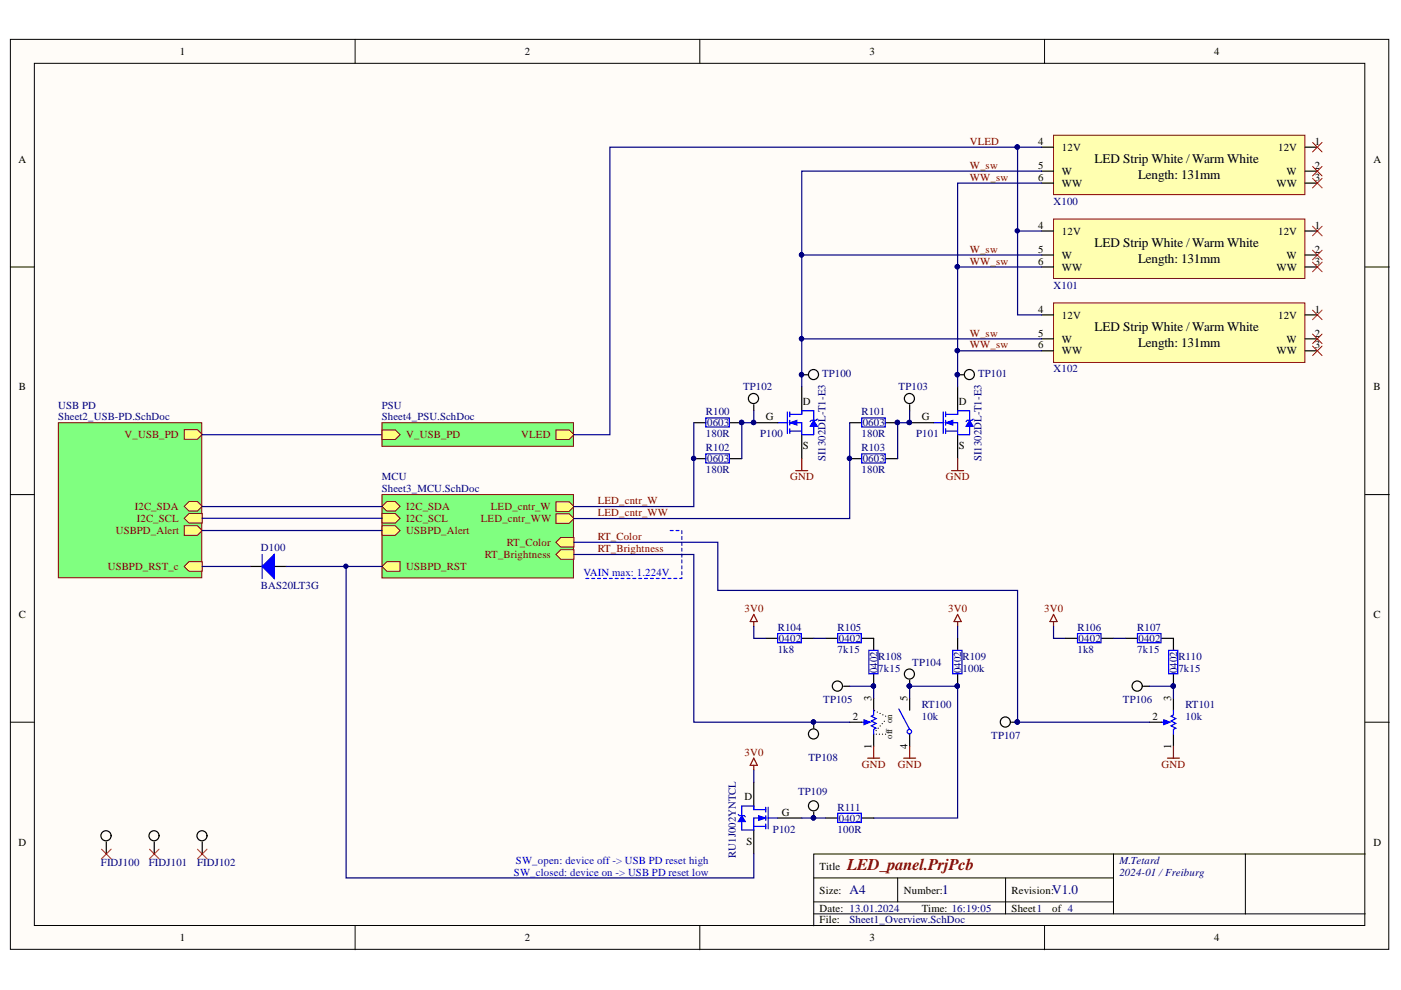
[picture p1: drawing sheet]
<svg xmlns="http://www.w3.org/2000/svg" width="297mm" height="210mm" viewBox="0 0 297 210" stroke-linecap="round" stroke-linejoin="round" font-family="sans-serif">
<defs><g id="words">
<text font-size="3.5" fill="#800000" x="179.6" y="184.4">LED_panel.PrjPcb</text>
<g font-size="2.8">
<text x="232.1" y="34.7">LED Strip White / Warm White</text>
<text x="241.3" y="38">Length: 131mm</text>
<text x="232.1" y="52.4">LED Strip White / Warm White</text>
<text x="241.3" y="55.8">Length: 131mm</text>
<text x="232.1" y="70.3">LED Strip White / Warm White</text>
<text x="241.3" y="73.6">Length: 131mm</text>
</g>
<g font-size="2.8" fill="#000080">
<text x="180.1" y="189.6">A4</text>
<text x="199.8" y="189.6">1</text>
<text x="223.1" y="189.6">V1.0</text>
</g>
<g font-size="2.3">
<text x="38.2" y="11.7">1</text>
<text x="111.3" y="11.7">2</text>
<text x="184.4" y="11.7">3</text>
<text x="257.5" y="11.7">4</text>
<text x="3.9" y="34.5">A</text>
<text x="220.1" y="30.7">4</text>
<text x="220.1" y="35.8">5</text>
<text x="225.1" y="32">12V</text>
<text x="271" y="32">12V</text>
<text x="278.8" y="30.7">1</text>
<text x="278.8" y="35.8">2</text>
<text x="291.2" y="34.5">A</text>
<text x="220.1" y="38.3">6</text>
<text x="225.1" y="37">W</text>
<text x="225.1" y="39.6">WW</text>
<text x="270.7" y="39.6">WW</text>
<text x="272.8" y="37">W</text>
<text x="278.8" y="38.3">3</text>
<text x="220.1" y="48.5">4</text>
<text x="220.1" y="53.6">5</text>
<text x="225.1" y="49.8">12V</text>
<text x="271" y="49.8">12V</text>
<text x="278.8" y="48.5">1</text>
<text x="278.8" y="53.6">2</text>
<text x="220.1" y="56.1">6</text>
<text x="225.1" y="54.9">W</text>
<text x="225.1" y="57.4">WW</text>
<text x="270.7" y="57.4">WW</text>
<text x="272.8" y="54.9">W</text>
<text x="278.8" y="56.1">3</text>
<text x="220.1" y="66.3">4</text>
<text x="220.1" y="71.4">5</text>
<text x="225.1" y="67.5">12V</text>
<text x="271" y="67.5">12V</text>
<text x="278.8" y="66.3">1</text>
<text x="278.8" y="71.4">2</text>
<text x="220.1" y="73.9">6</text>
<text x="225.1" y="72.6">W</text>
<text x="225.1" y="75.2">WW</text>
<text x="270.7" y="75.2">WW</text>
<text x="272.8" y="72.6">W</text>
<text x="278.8" y="73.9">3</text>
<text x="4" y="82.8">B</text>
<text x="291.2" y="82.8">B</text>
<text x="162.4" y="89.1">G</text>
<text x="170.2" y="85.8">D</text>
<text x="195.4" y="89.1">G</text>
<text x="203.3" y="85.8">D</text>
<text x="170.2" y="95.2">S</text>
<text x="203.3" y="95.2">S</text>
<text x="4" y="131">C</text>
<text x="291.2" y="131">C</text>
<text x="184.8" y="148.5" transform="rotate(-90 184.8 148.5)">3</text>
<text x="192.4" y="148.5" transform="rotate(-90 192.4 148.5)">5</text>
<text x="248.3" y="148.5" transform="rotate(-90 248.3 148.5)">3</text>
<text x="180.8" y="152.6">2</text>
<text x="244.3" y="152.6">2</text>
<text x="184.8" y="158.9" transform="rotate(-90 184.8 158.9)">1</text>
<text x="192.4" y="158.9" transform="rotate(-90 192.4 158.9)">4</text>
<text x="248.3" y="158.9" transform="rotate(-90 248.3 158.9)">1</text>
<text x="157.9" y="169.7">D</text>
<text x="165.7" y="173">G</text>
<text x="3.9" y="179.3">D</text>
<text x="158.3" y="179.1">S</text>
<text x="291.2" y="179.3">D</text>
<text x="173.8" y="184.4">Title</text>
<text x="173.8" y="189.5">Size:</text>
<text x="191.6" y="189.5">Number:</text>
<text x="214.5" y="189.5">Revision:</text>
<text x="173.8" y="193.3">Date: 13.01.2024</text>
<text x="173.8" y="195.8">File:</text>
<text x="195.4" y="193.3">Time: 16:19:05</text>
<text x="214.5" y="193.3">Sheet1</text>
<text x="223.1" y="193.3">of 4</text>
<text x="38.2" y="199.6">1</text>
<text x="111.3" y="199.6">2</text>
<text x="184.4" y="199.6">3</text>
<text x="257.5" y="199.6">4</text>
</g>
<g font-size="2.3" fill="#800000">
<text x="205.6" y="30.7">VLED</text>
<text x="205.6" y="35.8">W_sw</text>
<text x="205.6" y="38.3">WW_sw</text>
<text x="205.6" y="53.6">W_sw</text>
<text x="205.6" y="56.1">WW_sw</text>
<text x="205.6" y="71.4">W_sw</text>
<text x="205.6" y="73.9">WW_sw</text>
<text x="26.4" y="92.9">V_USB_PD</text>
<text x="86.1" y="92.9">V_USB_PD</text>
<text x="110.5" y="92.9">VLED</text>
<text x="167.5" y="101.8">GND</text>
<text x="200.5" y="101.8">GND</text>
<text x="126.7" y="106.9">LED_cntr_W</text>
<text x="24.5" y="113.3">USBPD_Alert</text>
<text x="28.6" y="108.1">I2C_SDA</text>
<text x="29" y="110.7">I2C_SCL</text>
<text x="86.1" y="110.7">I2C_SCL</text>
<text x="86.1" y="108.1">I2C_SDA</text>
<text x="86.1" y="113.3">USBPD_Alert</text>
<text x="102" y="110.8">LED_cntr_WW</text>
<text x="104.1" y="108.2">LED_cntr_W</text>
<text x="126.7" y="109.5">LED_cntr_WW</text>
<text x="102.8" y="118.4">RT_Brightness</text>
<text x="107.5" y="115.7">RT_Color</text>
<text x="126.7" y="114.5">RT_Color</text>
<text x="126.7" y="117.1">RT_Brightness</text>
<text x="22.8" y="120.9">USBPD_RST_c</text>
<text x="86.1" y="120.9">USBPD_RST</text>
<text x="157.9" y="129.8">3V0</text>
<text x="201" y="129.8">3V0</text>
<text x="221.4" y="129.8">3V0</text>
<text x="157.9" y="160.2">3V0</text>
<text x="182.8" y="162.7">GND</text>
<text x="190.4" y="162.7">GND</text>
<text x="246.3" y="162.7">GND</text>
</g>
<g font-size="2.3" fill="#000080">
<text x="223.4" y="43.5">X100</text>
<text x="223.4" y="61.2">X101</text>
<text x="157.5" y="82.8">TP102</text>
<text x="174.3" y="80">TP100</text>
<text x="190.5" y="82.8">TP103</text>
<text x="207.4" y="80">TP101</text>
<text x="223.4" y="79">X102</text>
<text x="12.4" y="86.7">USB PD</text>
<text x="12.4" y="89.1">Sheet2_USB-PD.SchDoc</text>
<text x="81" y="86.7">PSU</text>
<text x="81" y="89.1">Sheet4_PSU.SchDoc</text>
<text x="149.7" y="88.1">R100</text>
<text x="182.7" y="88.1">R101</text>
<text x="149.7" y="92.7">180R</text>
<text x="149.7" y="95.7">R102</text>
<text x="149.9" y="90.4">0603</text>
<text x="161.2" y="92.7">P100</text>
<text x="182.7" y="92.7">180R</text>
<text x="182.7" y="95.7">R103</text>
<text x="182.9" y="90.4">0603</text>
<text x="194.3" y="92.7">P101</text>
<text x="81" y="101.9">MCU</text>
<text x="149.7" y="100.3">180R</text>
<text x="149.9" y="98">0603</text>
<text x="175.1" y="97.8" transform="rotate(-90 175.1 97.8)">SI1302DL-T1-E3</text>
<text x="182.7" y="100.3">180R</text>
<text x="182.9" y="98">0603</text>
<text x="208.1" y="97.8" transform="rotate(-90 208.1 97.8)">SI1302DL-T1-E3</text>
<text x="81" y="104.4">Sheet3_MCU.SchDoc</text>
<text x="55.3" y="116.8">D100</text>
<text x="55.3" y="125">BAS20LT3G</text>
<text x="164.9" y="133.8">R104</text>
<text x="165.2" y="136.1">0402</text>
<text x="177.6" y="133.8">R105</text>
<text x="177.8" y="136.1">0402</text>
<text x="228.4" y="133.8">R106</text>
<text x="228.7" y="136.1">0402</text>
<text x="241.1" y="133.8">R107</text>
<text x="241.4" y="136.1">0402</text>
<text x="164.9" y="138.4">1k8</text>
<text x="177.6" y="138.4">7k15</text>
<text x="186" y="142.7" transform="rotate(-90 186 142.7)">0402</text>
<text x="186.2" y="142.5">7k15</text>
<text x="186.2" y="139.9">R108</text>
<text x="193.4" y="141.2">TP104</text>
<text x="203.8" y="142.7" transform="rotate(-90 203.8 142.7)">0402</text>
<text x="204.1" y="142.5">100k</text>
<text x="204.1" y="139.9">R109</text>
<text x="228.4" y="138.4">1k8</text>
<text x="241.1" y="138.4">7k15</text>
<text x="249.6" y="142.7" transform="rotate(-90 249.6 142.7)">0402</text>
<text x="249.8" y="142.5">7k15</text>
<text x="249.8" y="139.9">R110</text>
<text x="174.5" y="149">TP105</text>
<text x="238.1" y="149">TP106</text>
<text x="195.4" y="150.1">RT100</text>
<text x="195.4" y="152.6">10k</text>
<text x="251.4" y="150.1">RT101</text>
<text x="251.4" y="152.6">10k</text>
<text x="171.4" y="161.4">TP108</text>
<text x="210.2" y="156.7">TP107</text>
<text x="169.2" y="168.7">TP109</text>
<text x="177.6" y="172">R111</text>
<text x="163.9" y="176.5">P102</text>
<text x="177.6" y="176.5">100R</text>
<text x="177.8" y="174.2">0402</text>
<text x="21.4" y="183.6">FIDJ100</text>
<text x="31.6" y="183.6">FIDJ101</text>
<text x="41.8" y="183.6">FIDJ102</text>
<text x="156" y="181.9" transform="rotate(-90 156 181.9)">RU1J002YNTCL</text>
<text x="237.3" y="183.1">M.Tetard</text>
<text x="237.3" y="185.7">2024-01 /Freiburg</text>
<text x="180.1" y="195.8">Sheet1_Overview.SchDoc</text>
</g>
<g font-size="2.3" fill="#00f">
<text x="123.7" y="122.2">VAIN max: 1.224V</text>
<text x="109" y="185.7">SW_closed: device on -&gt; USB PD reset low</text>
<text x="109.4" y="183.1">SW_open: device off -&gt; USB PD reset high</text>
</g>
<text font-size="1.9" x="189.2" y="156.7" transform="rotate(-90 189.2 156.7)">off on</text>
</g></defs>
<g fill="#fffcf8" stroke="#000" stroke-width=".21">
<path d="M2.2 8.3h292.2v193h-292.2z"/>
<path d="M7.3 13.4h282.1v182.8h-282.1z"/>
</g>
<g fill="none" stroke="#000" stroke-width=".21">
<path d="M75.3 8.3v5.1M148.4 8.3v5.1M221.5 8.3v5.1M2.2 56.6h5.1M289.5 56.6h5.1M2.2 104.9h5.1M289.5 104.9h5.1M2.2 153.1h5.1M289.5 153.1h5.1M75.3 196.3v5.1M148.4 196.3v5.1M172.5 186.1h63.6"/>
<path d="M172.5 193.8h117M172.5 191.2h63.6M190.3 186.1v5.1M213.2 186.1v7.7M221.5 196.3v5.1M236.1 181.1v12.7M264 181.1h-91.5v15.2M289.5 181.1h-25.5v12.7"/>
</g>
<g fill="none" stroke="#000" stroke-width=".25">
<path d="M22.5 178.5v2.6M32.7 178.5v2.6M42.9 178.5v2.6"/>
<circle cx="22.5" cy="177.2" r="1.07"/>
<circle cx="32.7" cy="177.2" r="1.07"/>
<circle cx="42.8" cy="177.2" r="1.07"/>
</g>
<path d="M21.5 180l2.1 2.1M23.6 180l-2.1 2.1M31.7 180l2 2.1M33.7 180l-2 2.1M41.9 180l2 2.1M43.9 180l-2 2.1" fill="none" stroke="#f00" stroke-width=".21"/>
<path d="M12.4 89.6h30.4v32.9h-30.4z" fill="#80ff80" stroke="#800000" stroke-width=".21"/>
<g fill="#ffff80" stroke="#800000" stroke-width=".21">
<path d="M39.1 111.5h2.8l1 1-1 1h-2.8z" fill-rule="evenodd"/>
<path d="M39.1 120.1l1-1h2.8v2h-2.8z" fill-rule="evenodd"/>
<path d="M39.1 107.4l1-1.1h1.8l1 1.1-1 1h-1.8z" fill-rule="evenodd"/>
<path d="M39.1 109.9l1-1h2.8v2h-2.8z" fill-rule="evenodd"/>
<path d="M39.1 91.1h2.8l1 1-1 1h-2.8z" fill-rule="evenodd"/>
</g>
<path d="M81 104.9h40.6v17.6h-40.6z" fill="#80ff80" stroke="#800000" stroke-width=".21"/>
<g fill="#ffff80" stroke="#800000" stroke-width=".21">
<path d="M81 108.9h2.8l1 1-1 1h-2.8z" fill-rule="evenodd"/>
<path d="M81 107.4l1-1.1h1.8l1 1.1-1 1h-1.8z" fill-rule="evenodd"/>
<path d="M81 111.5h2.8l1 1-1 1h-2.8z" fill-rule="evenodd"/>
<path d="M81 120.1l1-1h2.8v2h-2.8z" fill-rule="evenodd"/>
<path d="M117.9 106.4h2.8l1 1-1 1h-2.8z" fill-rule="evenodd"/>
<path d="M117.9 108.9h2.8l1 1-1 1.1h-2.8z" fill-rule="evenodd"/>
<path d="M117.9 117.6l1-1.1h2.8v2.1h-2.8z" fill-rule="evenodd"/>
<path d="M117.9 115l1-1h2.8v2h-2.8z" fill-rule="evenodd"/>
</g>
<g fill="none" stroke="#000" stroke-width=".25">
<path d="M159.8 85.8v1.3"/>
<circle cx="159.8" cy="84.5" r="1.07"/>
</g>
<path d="M42.9 92.1l38.1 .1" fill="none" stroke="#000080" stroke-width=".25"/>
<path d="M81 89.6h40.6v5h-40.6z" fill="#80ff80" stroke="#800000" stroke-width=".21"/>
<g fill="#ffff80" stroke="#800000" stroke-width=".21">
<path d="M81 91.1h2.8l1 1.1-1 1h-2.8z" fill-rule="evenodd"/>
<path d="M117.9 91.1h2.8l1 1.1-1 1h-2.8z" fill-rule="evenodd"/>
</g>
<g fill="none" stroke="#00f" stroke-width=".25">
<path d="M149.6 88.6h5v1.9h-5zM149.6 96.2h5v2h-5zM164.9 89.6h2M166.9 87.3v4.6M167.4 87.8h2.6v-.7h2.5v2M167.4 89.6h2.6v2.6h2.5v-1.8M167.4 91.4h2.6M167.4 87.3v1.1M167.4 89.1v1M167.4 90.9v1M173.3 88.9l-.3 .2h-1l-.2 .3M182.7 88.6h5v1.9h-5z"/>
<path d="M182.7 96.2h5v2h-5zM197.9 89.6h2.1M200 87.3v4.6M200.5 87.8h2.5v-.7h2.6v2M200.5 89.6h2.5v2.6h2.6v-1.8M200.5 91.4h2.5M200.5 87.3v1.1M200.5 89.1v1M200.5 90.9v1M206.3 88.9l-.2 .2h-1l-.3 .3M55.6 117.6v5M164.9 134.3h5v2h-5z"/>
<path d="M177.6 134.3h5v2h-5zM184.2 137.9h2v5h-2zM202 137.9h1.9v5h-1.9zM228.5 134.3h4.9v2h-4.9zM241.2 134.3h4.9v2h-4.9zM247.8 137.9h1.9v5h-1.9zM182.7 153.1h1.3M185.2 150.6v1l-.5 .3 1 .5-1 .5 1 .5-1 .5 1 .5-.5 .2v1.1M190.6 150.3l2.3 4.3M246.2 153.1h1.3M248.8 150.6v1l-.5 .3 1 .5-1 .5 1 .5-1 .5 1 .5-.5 .2v1.1M156.5 172.7l.3 .2h1l.2 .3"/>
<path d="M159.8 175.2h2.6M162.4 171.7h-2.6v-.8h-2.5v2M162.4 173.4h-2.6v2.6h-2.5v-1.8M162.4 171.2v1M162.4 172.9v1.1M162.4 174.7v1M162.9 173.4h2M162.9 171.2v4.5M177.6 172.4h5v2h-5z"/>
<circle cx="192.8" cy="155.1" r=".47"/>
</g>
<g fill="#00f" stroke="#00f" stroke-width=".21">
<path d="M200.5 89.6l1.5-.5v1z"/>
<path d="M205.6 89.1l.7 1.3h-1.5z"/>
<path d="M167.4 89.6l1.6-.5v1z"/>
<path d="M172.5 89.1l.8 1.3h-1.5z"/>
<path d="M160.8 172.9l1.6 .5-1.6 .6z"/>
<path d="M157.3 172.9l.7 1.3h-1.5z"/>
</g>
<g fill="none" stroke="#000" stroke-width=".25">
<path d="M170 79.5h1.3M203 79.5h1.3M147.1 89.6h2.5M147.1 97.2h2.5M154.7 89.6h2.6M154.7 97.2h2.6M159.8 89.6h5.1M170 82v5.1M170 92.2v5M180.2 89.6h2.5M180.2 97.2h2.5M187.8 89.6h2.5"/>
<path d="M187.8 97.2h2.5M192.9 89.6h5M192.9 85.8v1.3M203 82v5.1M203 92.2v5M53 120.1h2.6M58.1 120.1h2.6M162.4 135.3h2.5M170 135.3h2.5M175.1 135.3h2.5M182.7 135.3h2.5v2.6M203 135.3v2.6"/>
<path d="M225.9 135.3h2.6M233.5 135.3h2.6M238.6 135.3h2.6M246.2 135.3h2.6v2.6M172.5 153.1v1.3M178.9 145.5h1.3M180.2 153.1h2.5M185.2 143v2.5M185.2 148v2.6M185.2 155.7v2.5M192.9 144.2v1.3M192.9 148v2.6"/>
<path d="M192.9 155.7v2.5M203 143v2.5M214.5 153.1h1.2M242.4 145.5h1.3M243.7 153.1h2.5M248.8 143v2.5M248.8 148v2.6M248.8 155.7v2.5M159.8 165.8v5.1M159.8 176v5.1M164.9 173.4h5.1M172.5 172.2v1.2"/>
<path d="M175.1 173.4h2.5M182.7 173.4h2.5"/>
<circle cx="172.5" cy="79.4" r="1.07"/>
<circle cx="205.5" cy="79.4" r="1.07"/>
<circle cx="192.8" cy="84.5" r="1.07"/>
<circle cx="172.5" cy="155.6" r="1.07"/>
<circle cx="177.5" cy="145.5" r="1.08"/>
<circle cx="192.8" cy="142.9" r="1.07"/>
<circle cx="213.1" cy="153.1" r="1.07"/>
<circle cx="241.1" cy="145.5" r="1.08"/>
<circle cx="172.5" cy="170.9" r="1.07"/>
</g>
<g fill="#000080" stroke="#000080" stroke-width=".21">
<circle cx="192.8" cy="89.6" r=".46"/>
<circle cx="159.8" cy="89.6" r=".46"/>
<circle cx="190.3" cy="89.6" r=".46"/>
<circle cx="180.1" cy="97.2" r=".46"/>
<circle cx="157.2" cy="89.6" r=".46"/>
<circle cx="147.1" cy="97.2" r=".46"/>
<circle cx="169.9" cy="79.4" r=".46"/>
<circle cx="203" cy="79.4" r=".47"/>
<circle cx="185.2" cy="145.5" r=".46"/>
<circle cx="172.5" cy="153.1" r=".46"/>
<circle cx="248.7" cy="145.5" r=".46"/>
<circle cx="215.7" cy="153.1" r=".46"/>
<circle cx="192.8" cy="145.5" r=".46"/>
<circle cx="203" cy="145.5" r=".46"/>
<circle cx="172.5" cy="173.4" r=".47"/>
<circle cx="73.3" cy="120.1" r=".46"/>
</g>
<g fill="none" stroke="#800000" stroke-width=".25">
<path d="M168.7 99.8h2.6M170 97.2v2.6M201.8 99.8h2.5M203 97.2v2.6M159.8 130.3l.8 1.5h-1.5zM159.8 131.8v1M203 131.8v1M203 130.3l.8 1.5h-1.5zM223.4 130.3l.7 1.5h-1.5zM223.4 131.8v1M185.2 158.2v2.5M192.9 158.2v2.5"/>
<path d="M248.8 158.2v2.5M159.8 162.3v1M159.8 160.7l.8 1.6h-1.5zM184 160.7h2.5M191.6 160.7h2.5M247.5 160.7h2.6"/>
</g>
<g fill="none" stroke="#000080" stroke-width=".25">
<path d="M159.8 87.1v2.5h-2.5v7.6M192.9 87.1v2.5h-2.6v7.6M42.9 107.4h38.1M42.9 109.9h38.1M42.9 112.5h38.1M42.9 120.1h10.1M60.7 120.1h20.3M73.4 120.1v66h86.4v-5M203 132.8v2.5M223.4 132.8v2.5h2.5M180.2 145.5h5v2.5M192.9 148v-2.5h10.1v27.9h-17.8"/>
<path d="M243.7 145.5h5.1v2.5M159.8 163.3v2.5M170 173.4h5.1"/>
</g>
<g fill="#00f" stroke="#00f" stroke-width=".25">
<path d="M183.2 152.6l1.3 .5-1.3 .5z"/>
<path d="M246.8 152.6l1.2 .5-1.2 .5z"/>
<path d="M55.6 120.1l2.5-2.5v5z"/>
</g>
<path d="M185.7 154.9l2.1-2.3M187.8 155.7h-2.6M187.8 151.9l-2.6-1.3" fill="none" stroke="#000" stroke-width=".25" stroke-dasharray="0 .6"/>
<path d="M124.2 122.6h20.4v-10.1h-2.6" fill="none" stroke="#00f" stroke-width=".25" stroke-dasharray=".6 .6"/>
<path d="M223.4 28.7h53.3v12.6h-53.3z" fill="#ffffb0" stroke="#800000" stroke-width=".21"/>
<path d="M220.8 31.2h2.6M220.8 36.3h2.6M220.8 38.8h2.6M276.8 31.2h2.5M276.8 36.3h2.5M276.8 38.8h2.5" fill="none" stroke="#000" stroke-width=".25"/>
<path d="M223.4 46.4h53.3v12.6h-53.3z" fill="#ffffb0" stroke="#800000" stroke-width=".21"/>
<path d="M220.8 49h2.6M220.8 54.1h2.6M220.8 56.6h2.6M276.8 49h2.5M276.8 54.1h2.5M276.8 56.6h2.5" fill="none" stroke="#000" stroke-width=".25"/>
<path d="M223.4 64.2h53.3v12.6h-53.3z" fill="#ffffb0" stroke="#800000" stroke-width=".21"/>
<path d="M220.8 66.8h2.6M220.8 71.8h2.6M220.8 74.4h2.6M276.8 66.8h2.5M276.8 71.8h2.5M276.8 74.4h2.5" fill="none" stroke="#000" stroke-width=".25"/>
<g fill="none" stroke="#000080" stroke-width=".25">
<path d="M215.7 31.2h5.1M220.8 38.8h-17.8v17.8M220.8 36.3h-50.8v17.8M215.7 49h5.1M220.8 56.6h-17.8v17.8M220.8 54.1h-50.8v17.7M220.8 74.4h-17.8v7.6M220.8 71.8h-50.8v10.2M220.8 66.8h-5.1v-35.6h-86.4v61h-7.6M147.1 89.6v17.8h-25.4M180.2 89.6v20.3h-58.5M121.7 117.6h25.4v35.5h33.1"/>
<path d="M121.7 115h30.5v10.2h63.5v27.9h28M159.8 132.8v2.5h2.6M172.5 135.3h2.6M236.1 135.3h2.5"/>
</g>
<g fill="#000080" stroke="#000080" stroke-width=".21">
<circle cx="215.7" cy="153.1" r=".46"/>
<circle cx="203" cy="74.3" r=".46"/>
<circle cx="203" cy="56.6" r=".46"/>
<circle cx="169.9" cy="71.8" r=".46"/>
<circle cx="169.9" cy="54" r=".46"/>
<circle cx="215.7" cy="48.9" r=".46"/>
<circle cx="215.7" cy="31.2" r=".47"/>
</g>
<g fill="none" stroke="#f00" stroke-width=".21">
<path d="M278.3 30.2l2 2M278.3 35.3l2 2M278.3 37.8l2 2M280.3 30.2l-2 2M280.3 35.3l-2 2M280.3 37.8l-2 2M278.3 48l2 2M278.3 53.1l2 2M278.3 55.6l2 2M280.3 48l-2 2M280.3 53.1l-2 2M280.3 55.6l-2 2"/>
<path d="M278.3 65.7l2 2.1M278.3 70.8l2 2.1M278.3 73.4l2 2M280.3 65.7l-2 2.1M280.3 70.8l-2 2.1M280.3 73.4l-2 2"/>
</g>
<use href="#words"/>
</svg>
